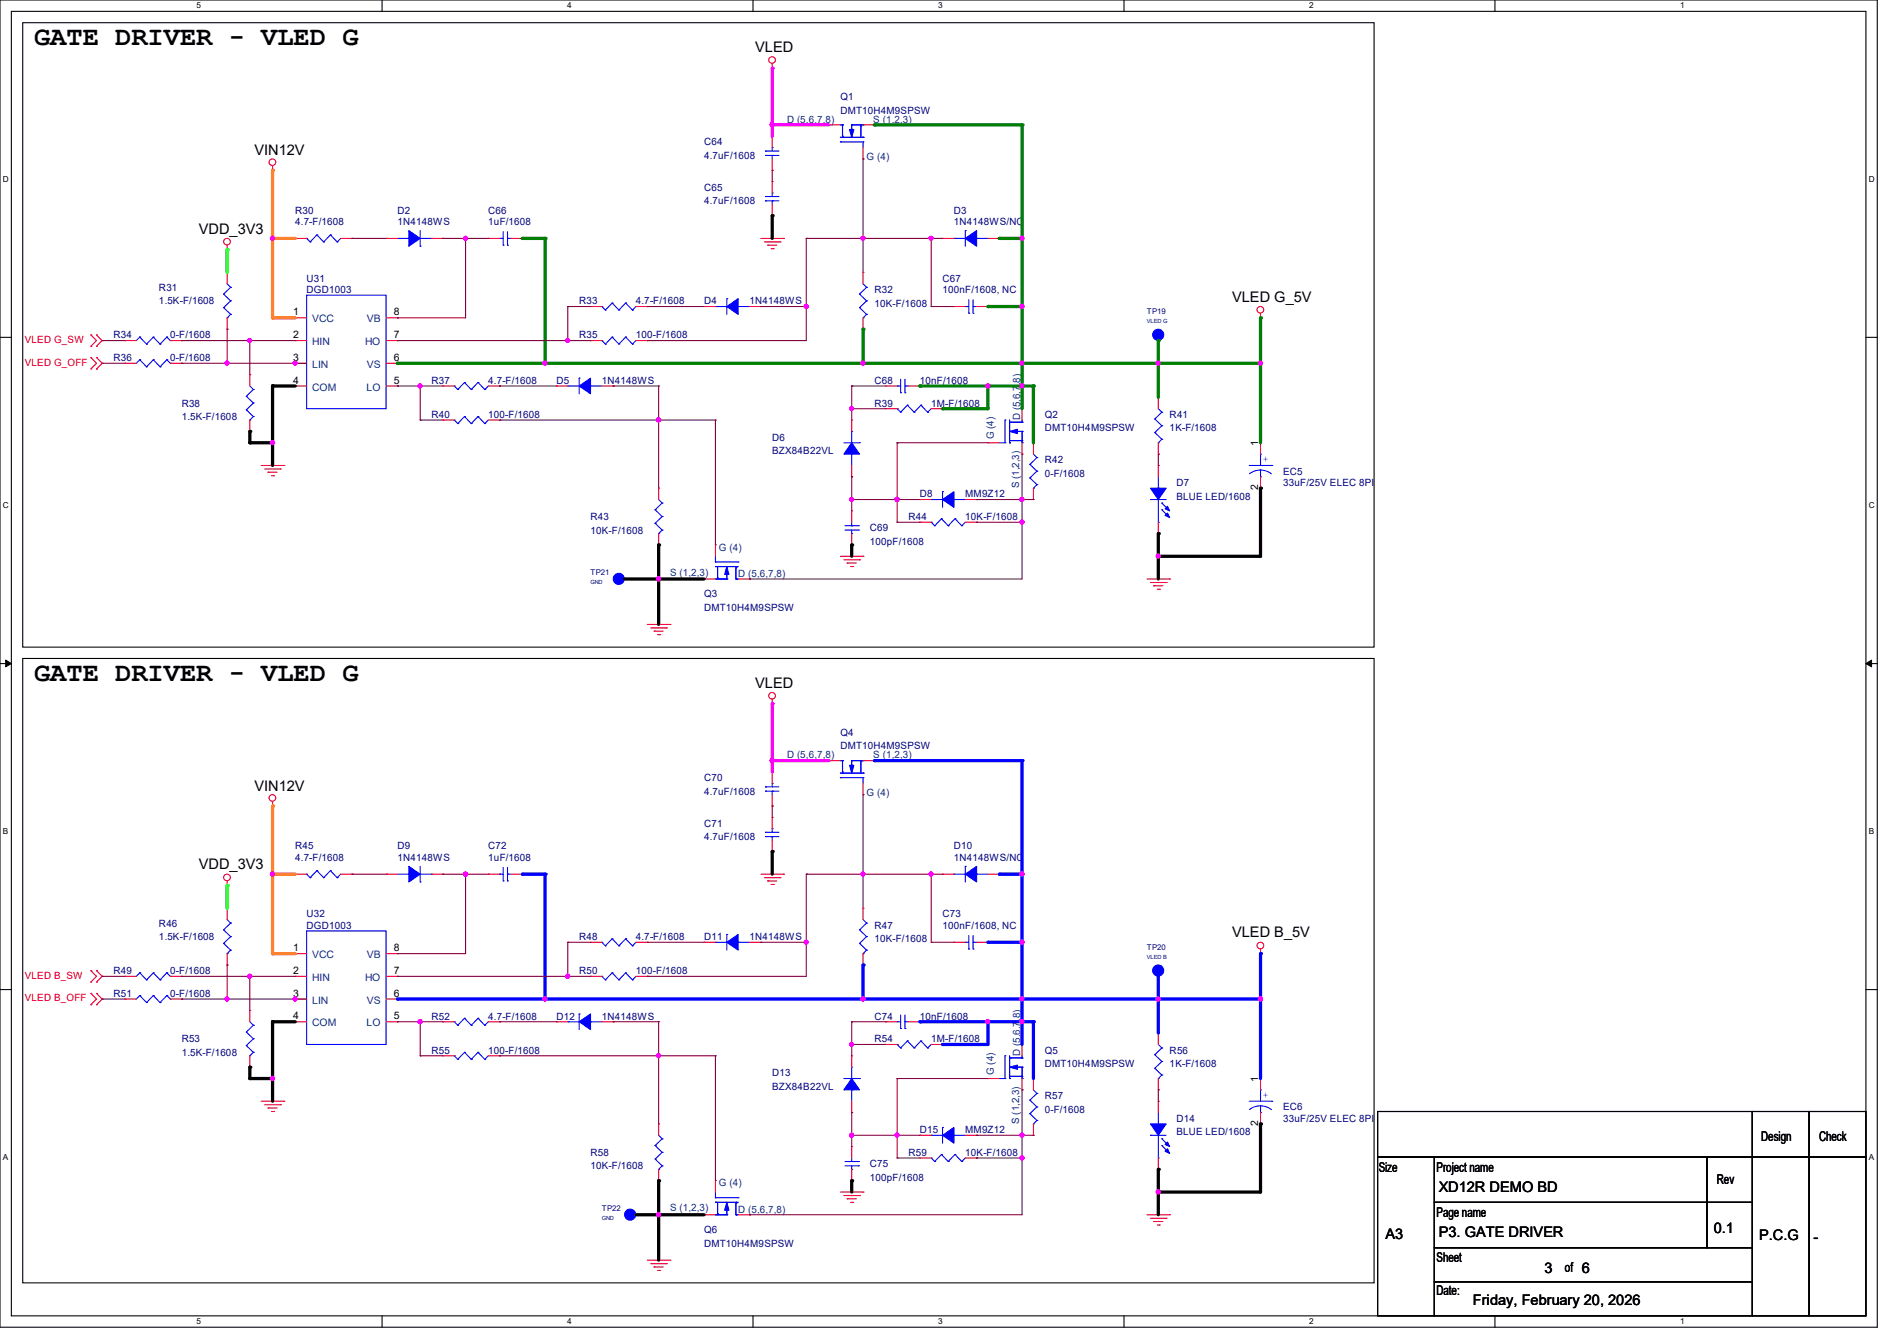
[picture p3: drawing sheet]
<svg xmlns="http://www.w3.org/2000/svg" width="297mm" height="210mm" viewBox="0 0 297 210" stroke-linecap="round" stroke-linejoin="round" font-family="sans-serif">
<defs><g id="words">
<g font-size="4.2">
<text x="5.3" y="7.1">GATE DRIVER - VLED G</text>
<text x="5.3" y="106.7">GATE DRIVER - VLED G</text>
</g>
<g font-size="2.3">
<text x="118.2" y="8.1">VLED</text>
<text x="39.8" y="24.3">VIN12V</text>
<text x="31.1" y="36.6">VDD_3V3</text>
<text x="192.9" y="47.2">VLED G_5V</text>
<text x="118.2" y="107.7">VLED</text>
<text x="39.8" y="123.9">VIN12V</text>
<text x="31.1" y="136.1">VDD_3V3</text>
<text x="192.9" y="146.8">VLED B_5V</text>
<text x="225.3" y="186.6">XD12R DEMO BD</text>
<text x="216.9" y="194.1">A3</text>
<text x="225.3" y="193.8">P3. GATE DRIVER</text>
<text x="268.3" y="193">0.1</text>
<text x="275.4" y="194.3">P.C.G</text>
<text x="283.9" y="194.4">-</text>
<text x="241.8" y="199.4">3</text>
<text x="230.6" y="204.4">Friday, February 20, 2026</text>
</g>
<g font-size="2.1">
<text x="275.8" y="178.7">Design</text>
<text x="284.8" y="178.7">Check</text>
<text x="215.9" y="183.5">Size</text>
<text x="224.9" y="183.5">Project name</text>
<text x="268.8" y="185.4">Rev</text>
<text x="224.9" y="190.6">Page name</text>
<text x="224.9" y="197.7">Sheet</text>
<text x="224.9" y="202.9">Date:</text>
<text x="245" y="199.1">of 6</text>
</g>
<g font-size="1.6" fill="#000080">
<text x="131.6" y="15.7">Q1</text>
<text x="131.6" y="17.8">DMT10H4M9SPSW</text>
<text x="110.2" y="22.8">C64</text>
<text x="110.2" y="29.9">C65</text>
<text x="110.2" y="24.9">4.7uF/1608</text>
<text x="46.2" y="33.4">R30</text>
<text x="46.2" y="35.2">4.7-F/1608</text>
<text x="62.2" y="33.4">D2</text>
<text x="62.2" y="35.2">1N4148WS</text>
<text x="76.5" y="33.4">C66</text>
<text x="76.5" y="35.2">1uF/1608</text>
<text x="110.2" y="32">4.7uF/1608</text>
<text x="149.4" y="33.4">D3</text>
<text x="149.4" y="35.2">1N4148WS/NC</text>
<text x="24.9" y="45.5">R31</text>
<text x="24.9" y="47.7">1.5K-F/1608</text>
<text x="48" y="44.1">U31</text>
<text x="48" y="45.9">DGD1003</text>
<text x="90.7" y="47.7">R33</text>
<text x="99.6" y="47.7">4.7-F/1608</text>
<text x="110.2" y="47.7">D4</text>
<text x="117.3" y="47.7">1N4148WS</text>
<text x="136.9" y="45.9">R32</text>
<text x="147.6" y="44.1">C67</text>
<text x="147.6" y="45.9">100nF/1608, NC</text>
<text x="17.8" y="53">R34</text>
<text x="26.7" y="53">0-F/1608</text>
<text x="90.7" y="53">R35</text>
<text x="99.6" y="53">100-F/1608</text>
<text x="136.9" y="48">10K-F/1608</text>
<text x="17.8" y="56.6">R36</text>
<text x="26.7" y="56.6">0-F/1608</text>
<text x="28.4" y="63.7">R38</text>
<text x="28.4" y="65.8">1.5K-F/1608</text>
<text x="67.6" y="65.4">R40</text>
<text x="67.6" y="60.1">R37</text>
<text x="76.4" y="65.4">100-F/1608</text>
<text x="76.4" y="60.1">4.7-F/1608</text>
<text x="87.1" y="60.1">D5</text>
<text x="94.2" y="60.1">1N4148WS</text>
<text x="136.9" y="63.7">R39</text>
<text x="136.9" y="60.1">C68</text>
<text x="144" y="60.1">10nF/1608</text>
<text x="145.8" y="63.7">1M-F/1608</text>
<text x="163.6" y="65.4">Q2</text>
<text x="183.1" y="65.4">R41</text>
<text x="120.9" y="69">D6</text>
<text x="120.9" y="71.1">BZX84B22VL</text>
<text x="163.6" y="67.6">DMT10H4M9SPSW</text>
<text x="183.1" y="67.6">1K-F/1608</text>
<text x="144" y="77.9">D8</text>
<text x="151.1" y="77.9">MM9Z12</text>
<text x="163.6" y="72.6">R42</text>
<text x="163.6" y="74.7">0-F/1608</text>
<text x="184.2" y="76.1">D7</text>
<text x="200.9" y="74.3">EC5</text>
<text x="200.9" y="76.1">33uF/25V ELEC 8PI</text>
<text x="92.5" y="81.4">R43</text>
<text x="92.5" y="83.6">10K-F/1608</text>
<text x="136.2" y="83.2">C69</text>
<text x="142.2" y="81.4">R44</text>
<text x="151.1" y="81.4">10K-F/1608</text>
<text x="184.2" y="78.2">BLUE LED/1608</text>
<text x="136.2" y="85.3">100pF/1608</text>
<text x="110.2" y="93.6">Q3</text>
<text x="110.2" y="95.7">DMT10H4M9SPSW</text>
<text x="131.6" y="115.2">Q4</text>
<text x="131.6" y="117.3">DMT10H4M9SPSW</text>
<text x="110.2" y="122.3">C70</text>
<text x="110.2" y="124.5">4.7uF/1608</text>
<text x="110.2" y="129.5">C71</text>
<text x="110.2" y="131.6">4.7uF/1608</text>
<text x="46.2" y="133">R45</text>
<text x="46.2" y="134.8">4.7-F/1608</text>
<text x="62.2" y="133">D9</text>
<text x="62.2" y="134.8">1N4148WS</text>
<text x="76.5" y="133">C72</text>
<text x="76.5" y="134.8">1uF/1608</text>
<text x="149.4" y="133">D10</text>
<text x="149.4" y="134.8">1N4148WS/NC</text>
<text x="48" y="143.7">U32</text>
<text x="147.6" y="143.7">C73</text>
<text x="24.9" y="145.1">R46</text>
<text x="24.9" y="147.2">1.5K-F/1608</text>
<text x="48" y="145.5">DGD1003</text>
<text x="90.7" y="147.2">R48</text>
<text x="99.6" y="147.2">4.7-F/1608</text>
<text x="110.2" y="147.2">D11</text>
<text x="117.3" y="147.2">1N4148WS</text>
<text x="136.9" y="145.5">R47</text>
<text x="136.9" y="147.6">10K-F/1608</text>
<text x="147.6" y="145.5">100nF/1608, NC</text>
<text x="17.8" y="152.6">R49</text>
<text x="26.7" y="152.6">0-F/1608</text>
<text x="90.7" y="152.6">R50</text>
<text x="99.6" y="152.6">100-F/1608</text>
<text x="17.8" y="156.1">R51</text>
<text x="26.7" y="156.1">0-F/1608</text>
<text x="67.6" y="159.7">R52</text>
<text x="76.4" y="159.7">4.7-F/1608</text>
<text x="87.1" y="159.7">D12</text>
<text x="94.2" y="159.7">1N4148WS</text>
<text x="136.9" y="159.7">C74</text>
<text x="144" y="159.7">10nF/1608</text>
<text x="28.4" y="163.2">R53</text>
<text x="28.4" y="165.3">1.5K-F/1608</text>
<text x="67.6" y="165">R55</text>
<text x="76.4" y="165">100-F/1608</text>
<text x="136.9" y="163.2">R54</text>
<text x="145.8" y="163.2">1M-F/1608</text>
<text x="163.6" y="165">Q5</text>
<text x="163.6" y="167.1">DMT10H4M9SPSW</text>
<text x="183.1" y="165">R56</text>
<text x="183.1" y="167.1">1K-F/1608</text>
<text x="120.9" y="168.6">D13</text>
<text x="120.9" y="170.7">BZX84B22VL</text>
<text x="163.6" y="172.1">R57</text>
<text x="200.9" y="173.9">EC6</text>
<text x="144" y="177.5">D15</text>
<text x="151.1" y="177.5">MM9Z12</text>
<text x="163.6" y="174.2">0-F/1608</text>
<text x="184.2" y="175.7">D14</text>
<text x="184.2" y="177.8">BLUE LED/1608</text>
<text x="200.9" y="175.7">33uF/25V ELEC 8PI</text>
<text x="92.5" y="181">R58</text>
<text x="92.5" y="183.1">10K-F/1608</text>
<text x="136.2" y="182.8">C75</text>
<text x="136.2" y="184.9">100pF/1608</text>
<text x="142.2" y="181">R59</text>
<text x="151.1" y="181">10K-F/1608</text>
<text x="110.2" y="193.1">Q6</text>
<text x="110.2" y="195.2">DMT10H4M9SPSW</text>
</g>
<g font-size="1.6" fill="#004080">
<text x="123.2" y="19.2">D (5,6,7,8)</text>
<text x="136.7" y="19.2">S (1,2,3)</text>
<text x="135.7" y="25.1">G (4)</text>
<text x="48.9" y="50.5">VCC</text>
<text x="57.4" y="50.5">VB</text>
<text x="48.9" y="54.1">HIN</text>
<text x="48.9" y="57.6">LIN</text>
<text x="57.1" y="54.1">HO</text>
<text x="57.4" y="57.6">VS</text>
<text x="48.9" y="61.2">COM</text>
<text x="57.4" y="61.2">LO</text>
<text x="159.7" y="65.8" transform="rotate(-90 159.7 65.8)">D (5,6,7,8)</text>
<text x="155.6" y="68.8" transform="rotate(-90 155.6 68.8)">G (4)</text>
<text x="159.6" y="76.5" transform="rotate(-90 159.6 76.5)">S (1,2,3)</text>
<text x="112.6" y="86.2">G (4)</text>
<text x="104.9" y="90.2">S (1,2,3)</text>
<text x="115.6" y="90.3">D (5,6,7,8)</text>
<text x="123.2" y="118.8">D (5,6,7,8)</text>
<text x="136.7" y="118.8">S (1,2,3)</text>
<text x="135.7" y="124.7">G (4)</text>
<text x="48.9" y="150.1">VCC</text>
<text x="48.9" y="153.6">HIN</text>
<text x="57.1" y="153.6">HO</text>
<text x="57.4" y="150.1">VB</text>
<text x="48.9" y="157.2">LIN</text>
<text x="48.9" y="160.7">COM</text>
<text x="57.4" y="160.7">LO</text>
<text x="57.4" y="157.2">VS</text>
<text x="159.7" y="165.4" transform="rotate(-90 159.7 165.4)">D (5,6,7,8)</text>
<text x="155.6" y="168.4" transform="rotate(-90 155.6 168.4)">G (4)</text>
<text x="159.6" y="176" transform="rotate(-90 159.6 176)">S (1,2,3)</text>
<text x="112.6" y="185.8">G (4)</text>
<text x="104.9" y="189.7">S (1,2,3)</text>
<text x="115.6" y="189.9">D (5,6,7,8)</text>
</g>
<g font-size="1.6" fill="#f00">
<text x="3.9" y="53.7">VLED G_SW</text>
<text x="3.9" y="57.3">VLED G_OFF</text>
<text x="3.9" y="153.3">VLED B_SW</text>
<text x="3.9" y="156.8">VLED B_OFF</text>
</g>
<g font-size="1.6">
<text x="45.9" y="49.4">1</text>
<text x="45.9" y="53">2</text>
<text x="61.7" y="53">7</text>
<text x="61.7" y="49.4">8</text>
<text x="45.9" y="56.5">3</text>
<text x="61.7" y="56.5">6</text>
<text x="45.9" y="60.1">4</text>
<text x="61.7" y="60.1">5</text>
<text x="197" y="69.9" transform="rotate(-90 197 69.9)">1</text>
<text x="197" y="76.8" transform="rotate(-90 197 76.8)">2</text>
<text x="45.9" y="149">1</text>
<text x="61.7" y="149">8</text>
<text x="45.9" y="152.5">2</text>
<text x="61.7" y="152.5">7</text>
<text x="45.9" y="156.1">3</text>
<text x="45.9" y="159.6">4</text>
<text x="61.7" y="159.6">5</text>
<text x="61.7" y="156.1">6</text>
<text x="197" y="169.5" transform="rotate(-90 197 169.5)">1</text>
<text x="197" y="176.4" transform="rotate(-90 197 176.4)">2</text>
</g>
<g font-size="1.6" fill="#00f">
<text x="197.7" y="72.3">+</text>
<text x="197.7" y="171.9">+</text>
</g>
<g font-size="1.3">
<text x="30.8" y="1.3">5</text>
<text x="88.8" y="1.3">4</text>
<text x="146.9" y="1.3">3</text>
<text x="205" y="1.3">2</text>
<text x="263.1" y="1.3">1</text>
<text x=".5" y="28.4">D</text>
<text x="292.6" y="28.4">D</text>
<text x=".5" y="79.5">C</text>
<text x="292.6" y="79.5">C</text>
<text x=".5" y="130.6">B</text>
<text x="292.6" y="130.6">B</text>
<text x=".5" y="181.7">A</text>
<text x="292.6" y="181.7">A</text>
<text x="30.8" y="207.4">5</text>
<text x="88.8" y="207.4">4</text>
<text x="146.9" y="207.4">3</text>
<text x="205" y="207.4">2</text>
<text x="263.1" y="207.4">1</text>
</g>
<g font-size="1.2" fill="#000080">
<text x="179.6" y="49.1">TP19</text>
<text x="92.5" y="90">TP21</text>
<text x="179.6" y="148.7">TP20</text>
<text x="94.2" y="189.6">TP22</text>
</g>
<g font-size=".9" fill="#000080">
<text x="179.6" y="50.6">VLED G</text>
<text x="92.5" y="91.5">GND</text>
<text x="179.6" y="150.2">VLED B</text>
<text x="94.2" y="191.1">GND</text>
</g>
</g></defs>
<path d="M0 0h293.9v207.9h-293.9zM1.8 1.8h290.3v204.3h-290.3z" fill="none" stroke="#000" stroke-width=".17"/>
<g fill="#fff">
<path d="M30.8 .2h.7v1.4h-.7z"/>
<path d="M30.8 206.2h.7v1.4h-.7z"/>
</g>
<path d="M59.8 0v1.8M59.8 206.1v1.8" fill="none" stroke="#000" stroke-width=".17"/>
<g fill="#fff">
<path d="M88.8 .2h.7v1.4h-.7z"/>
<path d="M88.8 206.2h.7v1.4h-.7z"/>
</g>
<path d="M117.9 0v1.8M117.9 206.1v1.8" fill="none" stroke="#000" stroke-width=".17"/>
<g fill="#fff">
<path d="M146.9 .2h.7v1.4h-.7z"/>
<path d="M146.9 206.2h.7v1.4h-.7z"/>
</g>
<path d="M176 0v1.8M176 206.1v1.8" fill="none" stroke="#000" stroke-width=".17"/>
<g fill="#fff">
<path d="M205 .2h.7v1.4h-.7z"/>
<path d="M205 206.2h.7v1.4h-.7z"/>
</g>
<path d="M234.1 0v1.8M234.1 206.1v1.8" fill="none" stroke="#000" stroke-width=".17"/>
<g fill="#fff">
<path d="M263.1 .2h.6v1.4h-.6z"/>
<path d="M263.1 206.2h.6v1.4h-.6z"/>
<path d="M.5 27.3h.9v1.4h-.9z"/>
<path d="M292.6 27.3h.9v1.4h-.9z"/>
<path d="M.5 78.4h.9v1.4h-.9z"/>
<path d="M292.6 78.4h.9v1.4h-.9z"/>
</g>
<path d="M0 52.8h1.8M292.1 52.8h1.8" fill="none" stroke="#000" stroke-width=".17"/>
<g fill="#fff">
<path d="M.5 129.5h.8v1.4h-.8z"/>
<path d="M292.6 129.5h.8v1.4h-.8z"/>
</g>
<path d="M0 103.9h1.8M292.1 103.9h1.8" fill="none" stroke="#000" stroke-width=".17"/>
<path d="M.9 103.4l.9 .5-.9 .5zM292.1 103.9l.9-.5v1z" fill="#000" stroke="#000" stroke-width=".16"/>
<g fill="#fff">
<path d="M.5 180.5h.8v1.4h-.8z"/>
<path d="M292.6 180.5h.8v1.4h-.8z"/>
</g>
<g fill="none" stroke="#000" stroke-width=".17">
<path d="M3.6 3.6h211.5v97.7h-211.5zM3.6 103.1h211.5v97.8h-211.5zM0 155h1.8M292.1 155h1.8M215.7 174.1h58.7v7.1h-58.7zM274.4 174.1h8.9v7.1h-8.9zM283.3 174.1h8.8v7.1h-8.8zM215.7 181.2h8.9v24.9h-8.9zM224.6 181.2h42.7v7.1h-42.7zM224.6 188.3h42.7v7.1h-42.7zM224.6 195.4h49.8v5.3h-49.8zM267.3 181.2h7.1v7.1h-7.1z"/>
<path d="M267.3 188.3h7.1v7.1h-7.1zM274.4 181.2h8.9v24.9h-8.9zM283.3 181.2h8.8v24.9h-8.8zM224.6 200.7h49.8v5.4h-49.8z"/>
</g>
<g fill="none" stroke="#f00" stroke-width=".17">
<path d="M120.9 10.7h.1M120.9 9.9v.8M129.8 19.6h.1M129.8 19.6h1.8M135.1 19.6h1.8M136.9 19.6h.1M35.6 39.1h.1M35.6 38.4v.7M42.7 26.7h.1M42.7 26v.7M46.2 37.3h.1M46.2 37.3h1.8"/>
<path d="M53.3 37.3h1.8M55.1 37.3h.1M60.5 37.3h.1M60.5 37.3h1.7M67.6 37.3h1.7M69.3 37.3h.1M76.5 37.3h.1M76.5 37.3h1.7M80 37.3h1.8M81.8 37.3h.1M119.1 37.3h3.6M119.7 37.9h2.4"/>
<path d="M120.2 38.4h.1M120.2 38.4h1.4M120.7 38.9h.4M120.9 33.8h.1M120.9 28.4h.1M120.9 26.7h.1M120.9 21.3h.1M120.9 21.3v1.8M120.9 24.9v1.8M120.9 28.4v1.8M120.9 32v1.8M121.1 38.9h.1"/>
<path d="M122.1 37.9h.1M122.7 37.3h.1M135.1 24.9h.1M135.1 23.1v1.8M147.6 37.3h.1M147.6 37.3h1.8M154.7 37.3h1.8M156.5 37.3h.1M14.2 54.2h.1M14.2 52.5h.1M14.2 57.8h.1M14.2 56h.1"/>
<path d="M14.2 52.5l.9 .8-.9 .9M14.2 56l.9 .9-.9 .9M15.1 52.5h.1M15.1 54.2h.1M15.1 56h.1M15.1 57.8h.1M15.1 52.5l.9 .8-.9 .9M15.1 56l.9 .9-.9 .9M19.6 56.9h.1M19.6 53.3h.1M19.6 56.9h1.7M19.6 53.3h1.7"/>
<path d="M26.7 56.9h1.7M26.7 53.3h1.7M28.4 56.9h.1M28.4 53.3h.1M35.6 42.7h.1M35.6 51.6h.1M35.6 42.7v1.7M35.6 49.8v1.8M39.1 58.7h.1M39.1 58.7v1.8M46.2 49.8h.1M46.2 53.3h.1"/>
<path d="M46.2 56.9h.1M46.2 56.9h1.8M46.2 49.8h1.8M46.2 53.3h1.8M60.5 56.9h1.7M60.5 49.8h1.7M60.5 53.3h1.7M62.2 56.9h.1M62.2 53.3h.1M62.2 49.8h.1M92.5 48h.1M92.5 53.3h.1"/>
<path d="M92.5 53.3h1.7M92.5 48h1.7M99.6 53.3h1.7M99.6 48h1.7M101.3 48h.1M101.3 53.3h.1M110.2 48h.1M110.2 48h1.8M117.3 48h1.8M119.1 48h.1M135.1 42.7h.1M135.1 51.6h.1"/>
<path d="M135.1 42.7v1.7M135.1 49.8v1.8M149.4 48h.1M149.4 48h1.7M152.9 48h1.8M154.7 48h.1M181.4 53.3h.1M197.4 49.8h.1M197.4 49.1v.7M39.1 67.6h.1M39.1 65.8v1.8M40.9 72.9h3.6"/>
<path d="M41.4 73.4h2.5M42 74h.1M42 74h1.4M42.5 74.5h.3M42.8 74.5h.1M43.9 73.4h.1M44.5 72.9h.1M46.2 60.5h.1M46.2 60.5h1.8M60.5 60.5h1.7M62.2 60.5h.1M69.3 65.8h.1"/>
<path d="M69.3 60.5h.1M69.3 60.5h1.8M69.3 65.8h1.8M76.5 60.5h1.7M76.5 65.8h1.7M78.2 65.8h.1M78.2 60.5h.1M87.1 60.5h.1M87.1 60.5h1.8M94.2 60.5h1.8M96 60.5h.1M103.1 76.5h.1"/>
<path d="M103.1 76.5v1.7M133.4 74.7h.1M133.4 65.8h.1M133.4 65.8v1.8M133.4 72.9v1.8M138.7 64h.1M138.7 60.5h.1M138.7 60.5h1.8M138.7 64h1.8M142.2 60.5h1.8M144 78.2h.1M144 60.5h.1"/>
<path d="M144 78.2h1.8M145.8 64h1.8M147.6 64h.1M151.1 78.2h1.8M152.9 78.2h.1M154.7 69.3h.1M154.7 69.3h1.8M160 64h.1M160 71.1h.1M160 64v1.8M160 69.3v1.8M161.8 69.3h.1"/>
<path d="M161.8 78.2h.1M161.8 69.3v1.8M161.8 76.5v1.7M181.4 62.2h.1M181.4 71.1h.1M181.4 72.9h.1M181.4 62.2v1.8M181.4 69.3v1.8M181.4 72.9v1.8M197.4 69.3h.1M197.4 76.5h.1M197.4 69.3v1.8"/>
<path d="M197.4 74.7v1.8M97.8 90.7h.1M101.3 97.8h3.6M101.9 98.3h2.5M102.4 98.8h.1M102.4 98.8h1.4M103 99.4h.3M103.1 85.3h.1M103.1 83.6v1.7M103.3 99.4h.1M104.4 98.3h.1M104.9 97.8h.1"/>
<path d="M110.2 90.7h.1M110.2 90.7h1.8M112 85.3h.1M112 85.3v1.8M115.6 90.7h1.7M117.3 90.7h.1M131.6 87.1h3.5M132.1 87.7h2.5M132.6 88.2h.1M132.6 88.2h1.5M133.2 88.7h.3M133.4 80h.1"/>
<path d="M133.4 85.3h.1M133.4 80v1.8M133.4 83.6v1.7M133.5 88.7h.1M134.6 87.7h.1M135.1 87.1h.1M144 81.8h.1M144 81.8h1.8M151.1 81.8h1.8M152.9 81.8h.1M179.6 90.7h3.5M180.1 91.2h2.5"/>
<path d="M180.6 91.7h.1M180.6 91.7h1.5M181.2 92.3h.3M181.4 83.6h.1M181.4 81.8v1.8M181.5 92.3h.1M182.6 91.2h.1M183.1 90.7h.1M120.9 110.2h.1M120.9 109.5v.7M129.8 119.1h.1M129.8 119.1h1.8"/>
<path d="M135.1 119.1h1.8M136.9 119.1h.1M35.6 138.7h.1M35.6 138v.7M42.7 126.2h.1M42.7 125.5v.7M46.2 136.9h.1M46.2 136.9h1.8M53.3 136.9h1.8M55.1 136.9h.1M60.5 136.9h.1M60.5 136.9h1.7"/>
<path d="M67.6 136.9h1.7M69.3 136.9h.1M76.5 136.9h.1M76.5 136.9h1.7M80 136.9h1.8M81.8 136.9h.1M119.1 136.9h3.6M119.7 137.5h2.4M120.2 138h.1M120.2 138h1.4M120.7 138.5h.4M120.9 126.2h.1"/>
<path d="M120.9 120.9h.1M120.9 133.4h.1M120.9 128h.1M120.9 120.9v1.8M120.9 124.5v1.7M120.9 128v1.8M120.9 131.6v1.8M121.1 138.5h.1M122.1 137.5h.1M122.7 136.9h.1M135.1 124.5h.1M135.1 122.7v1.8"/>
<path d="M147.6 136.9h.1M147.6 136.9h1.8M154.7 136.9h1.8M156.5 136.9h.1M14.2 153.8h.1M14.2 152h.1M14.2 157.4h.1M14.2 155.6h.1M14.2 152l.9 .9-.9 .9M14.2 155.6l.9 .9-.9 .9M15.1 152h.1M15.1 153.8h.1"/>
<path d="M15.1 155.6h.1M15.1 157.4h.1M15.1 152l.9 .9-.9 .9M15.1 155.6l.9 .9-.9 .9M19.6 156.5h.1M19.6 152.9h.1M19.6 152.9h1.7M19.6 156.5h1.7M26.7 152.9h1.7M26.7 156.5h1.7M28.4 156.5h.1M28.4 152.9h.1"/>
<path d="M35.6 142.2h.1M35.6 151.1h.1M35.6 142.2v1.8M35.6 149.4v1.7M39.1 158.2h.1M39.1 158.2v1.8M46.2 149.4h.1M46.2 152.9h.1M46.2 156.5h.1M46.2 152.9h1.8M46.2 156.5h1.8M46.2 149.4h1.8"/>
<path d="M60.5 152.9h1.7M60.5 156.5h1.7M60.5 149.4h1.7M62.2 156.5h.1M62.2 152.9h.1M62.2 149.4h.1M92.5 152.9h.1M92.5 147.6h.1M92.5 152.9h1.7M92.5 147.6h1.7M99.6 152.9h1.7M99.6 147.6h1.7"/>
<path d="M101.3 152.9h.1M101.3 147.6h.1M110.2 147.6h.1M110.2 147.6h1.8M117.3 147.6h1.8M119.1 147.6h.1M135.1 142.2h.1M135.1 151.1h.1M135.1 142.2v1.8M135.1 149.4v1.7M149.4 147.6h.1M149.4 147.6h1.7"/>
<path d="M152.9 147.6h1.8M154.7 147.6h.1M181.4 152.9h.1M197.4 149.4h.1M197.4 148.6v.8M39.1 167.1h.1M39.1 165.4v1.7M40.9 172.5h3.6M41.4 173h2.5M42 173.5h.1M42 173.5h1.4M42.5 174.1h.3"/>
<path d="M42.8 174.1h.1M43.9 173h.1M44.5 172.5h.1M46.2 160h.1M46.2 160h1.8M60.5 160h1.7M62.2 160h.1M69.3 160h.1M69.3 165.4h.1M69.3 160h1.8M69.3 165.4h1.8M76.5 160h1.7"/>
<path d="M76.5 165.4h1.7M78.2 160h.1M78.2 165.4h.1M87.1 160h.1M87.1 160h1.8M94.2 160h1.8M96 160h.1M103.1 176h.1M103.1 176v1.8M133.4 179.6h.1M133.4 174.2h.1M133.4 165.4h.1"/>
<path d="M133.4 165.4v1.7M133.4 172.5v1.7M133.4 179.6v1.8M138.7 163.6h.1M138.7 160h.1M138.7 160h1.8M138.7 163.6h1.8M142.2 160h1.8M144 160h.1M144 177.8h.1M144 177.8h1.8M145.8 163.6h1.8"/>
<path d="M147.6 163.6h.1M151.1 177.8h1.8M152.9 177.8h.1M154.7 168.9h.1M154.7 168.9h1.8M160 163.6h.1M160 170.7h.1M160 163.6v1.8M160 168.9v1.8M161.8 168.9h.1M161.8 177.8h.1M161.8 168.9v1.8"/>
<path d="M161.8 176v1.8M181.4 172.5h.1M181.4 161.8h.1M181.4 170.7h.1M181.4 161.8v1.8M181.4 168.9v1.8M181.4 172.5v1.7M197.4 168.9h.1M197.4 176h.1M197.4 168.9v1.8M197.4 174.2v1.8M99.6 190.2h.1"/>
<path d="M101.3 197.4h3.6M101.9 197.9h2.5M102.4 198.4h.1M102.4 198.4h1.4M103 199h.3M103.1 184.9h.1M103.1 183.1v1.8M103.3 199h.1M104.4 197.9h.1M104.9 197.4h.1M110.2 190.2h.1M110.2 190.2h1.8"/>
<path d="M112 184.9h.1M112 184.9v1.8M115.6 190.2h1.7M117.3 190.2h.1M131.6 186.7h3.5M132.1 187.2h2.5M132.6 187.7h.1M132.6 187.7h1.5M133.2 188.3h.3M133.4 184.9h.1M133.4 183.1v1.8M133.5 188.3h.1"/>
<path d="M134.6 187.2h.1M135.1 186.7h.1M144 181.4h.1M144 181.4h1.8M151.1 181.4h1.8M152.9 181.4h.1M179.6 190.2h3.5M180.1 190.8h2.5M180.6 191.3h.1M180.6 191.3h1.5M181.2 191.9h.3M181.4 183.1h.1"/>
<path d="M181.4 181.4v1.7M181.5 191.9h.1M182.6 190.8h.1M183.1 190.2h.1"/>
<circle cx="120.9" cy="9.4" r=".52"/>
<circle cx="35.5" cy="37.8" r=".52"/>
<circle cx="42.7" cy="25.4" r=".52"/>
<circle cx="197.3" cy="48.5" r=".52"/>
<circle cx="120.9" cy="109" r=".52"/>
<circle cx="35.5" cy="137.4" r=".52"/>
<circle cx="42.7" cy="125" r=".52"/>
<circle cx="197.3" cy="148.1" r=".52"/>
</g>
<g fill="none" stroke="#00f" stroke-width=".17">
<path d="M131.6 19.6h.3M131.9 19.6h.1M131.9 19.6v1.9M133.4 19.6h.1M133.4 19.6v1.9M133.4 19.6h1.7M134.8 19.7h.1M134.8 19.6h.1M134.8 19.6v1.9M135.1 19.6h.1M48 37.3h.1M48 37.3l.6 .6"/>
<path d="M48.6 37.9h.1M49.6 36.8h.1M49.6 36.8l1.1 1.1M49.6 36.8l-1 1.1M50.7 37.9h.1M51.7 36.8h.1M51.7 36.8l1.1 1.1M51.7 36.8l-1 1.1M52.8 37.9h.1M53.3 37.3l-.5 .6M62.2 37.3h1.8M64 37.3h.1"/>
<path d="M65.8 38.6h.1M65.8 36.1v2.5M65.8 37.3h1.8M67.6 37.3h.1M78.2 37.3h.1M78.2 37.3h.6M78.8 38.4h.1M78.8 36.3v2.1M79.5 37.3h.1M79.5 38.4h.1M79.5 36.3v2.1M79.5 37.3h.5"/>
<path d="M119.8 30.8h.1M119.8 31.5h.1M119.8 23.7h.1M119.8 24.3h.1M119.8 30.8h2.2M119.8 31.5h2.2M119.8 23.7h2.2M119.8 24.3h2.2M120.9 30.2h.1M120.9 31.5h.1M120.9 23.1h.1M120.9 24.3h.1"/>
<path d="M120.9 23.1v.6M120.9 24.3v.6M120.9 30.2v.6M120.9 31.5v.5M131.6 22.2h.1M131.6 21.5h3.5M131.6 22.2h3.5M131.9 21.3h.1M131.9 21.5h.1M135.1 21.5h.1M135.1 22.2h.1M135.1 22.2v.9"/>
<path d="M149.4 37.3h.1M149.4 37.3h1.7M151.1 36.1h.1M151.1 36.1v2.5M152.9 37.3h.1M152.9 37.3h1.8M21.9 56.3h.1M21.9 52.8h.1M21.9 56.3l-.6 .6M21.9 56.3l1 1.1M21.9 52.8l-.6 .5M21.9 52.8l1 1.1"/>
<path d="M22.9 57.4h.1M22.9 53.9h.1M24 56.3h.1M24 52.8h.1M24 56.3l-1.1 1.1M24 56.3l1.1 1.1M24 52.8l-1.1 1.1M24 52.8l1.1 1.1M25.1 57.4h.1M25.1 53.9h.1M26.1 56.3h.1M26.1 52.8h.1"/>
<path d="M26.1 56.3l-1 1.1M26.1 56.3l.6 .6M26.1 52.8l-1 1.1M26.1 52.8l.6 .5M26.7 56.9h.1M26.7 53.3h.1M35 46.1h.1M35 48.2h.1M35 46.1l1.1 1M35 48.2l1.1 1M35.6 49.8h.1M35.6 44.4l.5 .6"/>
<path d="M36.1 45h.1M36.1 47.1h.1M36.1 49.2h.1M36.1 45l-1.1 1.1M36.1 47.1l-1.1 1.1M36.1 49.2l-.5 .6M48 46.2h12.5v17.8h-12.5zM72.7 59.9h.1M72.7 59.9l1.1 1.1M72.7 59.9l-1 1.1M74.8 59.9h.1M74.8 59.9l1.1 1.1"/>
<path d="M74.8 59.9l-1 1.1M90.7 59.2h.1M90.7 59.2v2.5M94.2 48h.1M94.2 53.3h.1M94.2 48l.6 .6M94.2 53.3l.6 .6M94.8 48.6h.1M94.8 53.9h.1M95.8 47.5h.1M95.8 52.8h.1M95.8 47.5l1.1 1.1"/>
<path d="M95.8 47.5l-1 1.1M95.8 52.8l1.1 1.1M95.8 52.8l-1 1.1M96.9 48.6h.1M96.9 53.9h.1M98 47.5h.1M98 52.8h.1M98 47.5l1 1.1M98 47.5l-1.1 1.1M98 52.8l1 1.1M98 52.8l-1.1 1.1M99 48.6h.1"/>
<path d="M99 53.9h.1M99.6 48l-.6 .6M99.6 53.3l-.6 .6M112 48h.1M112 48h1.8M113.8 46.8h.1M113.8 46.8v2.4M115.6 48h.1M115.6 48h1.7M134.6 46.1h.1M134.6 48.2h.1M134.6 46.1l1.1 1"/>
<path d="M134.6 48.2l1.1 1M135.1 49.8h.1M135.1 44.4l.6 .6M135.7 45h.1M135.7 47.1h.1M135.7 49.2h.1M135.7 45l-1.1 1.1M135.7 47.1l-1.1 1.1M135.7 49.2l-.6 .6M141 59.4v2.1M141.7 59.4v2.1M151.1 48h.1"/>
<path d="M151.1 48h.6M151.7 49.1h.1M151.7 46.9v2.2M152.4 48h.1M152.4 49.1h.1M152.4 46.9v2.2M152.4 48h.5M38.6 62.1h.1M38.6 64.2h.1M38.6 62.1l1.1 1M38.6 64.2l1.1 1M39.1 65.8h.1"/>
<path d="M39.1 60.5l.6 .5M39.7 61h.1M39.7 63.1h.1M39.7 65.2h.1M39.7 61l-1.1 1.1M39.7 63.1l-1.1 1.1M39.7 65.2l-.6 .6M71.1 65.8h.1M71.1 60.5h.1M71.1 65.8l.6 .5M71.1 60.5l.6 .5M71.7 66.3h.1"/>
<path d="M71.7 61h.1M72.7 65.2h.1M72.7 65.2l1.1 1.1M72.7 65.2l-1 1.1M73.8 66.3h.1M73.8 61h.1M74.8 65.2h.1M74.8 65.2l1.1 1.1M74.8 65.2l-1 1.1M75.9 66.3h.1M75.9 61h.1M76.5 65.8l-.6 .5"/>
<path d="M76.5 60.5l-.6 .5M88.9 60.5h.1M88.9 60.5h1.8M92.5 60.5h.1M92.5 60.5h1.7M102.6 79.8h.1M102.6 79.8l1.1 1.1M103.1 78.2l.6 .6M103.7 78.8h.1M103.7 78.8l-1.1 1M132.1 69.3h2.5M133.4 71.1h.1"/>
<path d="M133.4 67.6h.1M133.4 67.6v1.7M133.4 71.1v1.8M134.6 69.3h.1M140.5 64h.1M140.5 60.5h.1M140.5 64l.5 .6M140.5 60.5h.5M141 64.6h.1M141 61.5h.1M141.7 60.5h.1M141.7 61.5h.1"/>
<path d="M141.7 60.5h.5M142.1 63.5h.1M142.1 63.5l1 1.1M142.1 63.5l-1.1 1.1M143.1 64.6h.1M144.2 63.5h.1M144.2 63.5l1 1.1M144.2 63.5l-1.1 1.1M145.2 64.6h.1M145.8 78.2h.1M145.8 78.2h1.8M145.8 64l-.6 .6"/>
<path d="M147.6 77h.1M147.6 77v2.5M149.4 78.2h.1M149.4 78.2h1.7M156.5 69.3h.9M157.4 69.3h.1M157.4 65.8h.1M157.4 65.8v3.5M158.1 69.3h.1M158.1 66.1h.1M158.1 65.8v3.5M158.1 66.1h1.9"/>
<path d="M158.1 67.6h1.9M158.1 69h1.9M158.2 66.1h.1M159.9 69h.1M160 66.1h.1M160 67.6h.1M160 69.3h.1M160 69h.1M160 65.8v.3M160 67.6v1.7M161.2 72.7h.1M161.2 74.8h.1"/>
<path d="M161.2 72.7l1.1 1.1M161.2 74.8l1.1 1.1M161.8 76.5h.1M161.8 71.1l.5 .6M162.3 71.7h.1M162.3 73.8h.1M162.3 75.9h.1M162.3 71.7l-1.1 1M162.3 73.8l-1.1 1M162.3 75.9l-.5 .6M180.1 78.2h.1M180.1 78.2h2.5"/>
<path d="M180.8 65.6h.1M180.8 67.7h.1M180.8 65.6l1.1 1.1M180.8 67.7l1.1 1.1M181.4 69.3h.1M181.4 76.5h.1M181.4 74.7v1.8M181.4 78.2v3.6M181.4 64l.5 .6M181.9 64.6h.1M181.9 66.7h.1M181.9 68.8h.1"/>
<path d="M181.9 78.8h.1M181.9 79.8h.1M181.9 64.6l-1.1 1M181.9 66.7l-1.1 1M181.9 68.8l-.5 .5M181.9 78.8l1.1 1M181.9 79.8l1.1 1.1M195.6 72.9h3.5M197.4 74.7h.1M197.4 73.6l1 .2 .7 .4M197.4 73.6l-.8 .1-1 .5M197.4 71.1h.1"/>
<path d="M197.4 71.1v1.8M197.4 73.6v1.1M199.1 72.9h.1M102.6 82h.1M102.6 82l1.1 1M103.1 83.6h.1M103.7 80.9h.1M103.7 83h.1M103.7 80.9l-1.1 1.1M103.7 83l-.6 .6M112 88.7h.1M112 90.7h.1"/>
<path d="M112 88h.1M112 88.7h3.6M112 90.7h1.8M112 87.1v.9M112 88h3.6M112.4 90.5h.1M112.4 90.7h.1M112.4 88.7v2M113.8 90.7h.1M113.8 88.7v2M115.2 90.7h.1M115.2 88.9h.1"/>
<path d="M115.2 88.7h.1M115.2 90.7h.4M115.2 88.7v2M115.6 88h.1M132.3 83h2.1M132.3 82.3h2.1M133.4 83.6h.1M133.4 82.3h.1M133.4 81.8v.5M133.4 83v.6M134.4 83h.1M134.4 82.3h.1"/>
<path d="M145.8 81.8h.1M145.8 81.8l.5 .5M146.3 82.3h.1M147.4 81.2h.1M147.4 81.2l1.1 1.1M147.4 81.2l-1.1 1.1M148.5 82.3h.1M149.5 81.2h.1M149.5 81.2l1.1 1.1M149.5 81.2l-1 1.1M150.6 82.3h.1M151.1 81.8l-.5 .5"/>
<path d="M181.4 81.8h.1M131.6 119.1h.3M131.9 119.1h.1M131.9 119.1v2M133.4 119.1h.1M133.4 119.1v2M133.4 119.1h1.7M134.8 119.3h.1M134.8 119.1h.1M134.8 119.1v2M135.1 119.1h.1M48 136.9h.1"/>
<path d="M48 136.9l.6 .6M48.6 137.5h.1M49.6 136.4h.1M49.6 136.4l1.1 1.1M49.6 136.4l-1 1.1M50.7 137.5h.1M51.7 136.4h.1M51.7 136.4l1.1 1.1M51.7 136.4l-1 1.1M52.8 137.5h.1M53.3 136.9l-.5 .6M62.2 136.9h1.8"/>
<path d="M64 136.9h.1M65.8 138.1h.1M65.8 136.9h1.8M65.8 135.7v2.4M67.6 136.9h.1M78.2 136.9h.1M78.2 136.9h.6M78.8 138h.1M78.8 135.8v2.2M79.5 136.9h.1M79.5 138h.1M79.5 136.9h.5"/>
<path d="M79.5 135.8v2.2M119.8 123.2h.1M119.8 123.9h.1M119.8 130.3h.1M119.8 131h.1M119.8 123.2h2.2M119.8 123.9h2.2M119.8 130.3h2.2M119.8 131h2.2M120.9 122.7h.1M120.9 123.9h.1M120.9 129.8h.1"/>
<path d="M120.9 131h.1M120.9 122.7v.5M120.9 123.9v.6M120.9 129.8v.5M120.9 131v.6M131.6 121.8h.1M131.6 121.1h3.5M131.6 121.8h3.5M131.9 120.9h.1M131.9 121.1h.1M135.1 121.1h.1M135.1 121.8h.1"/>
<path d="M135.1 121.8v.9M149.4 136.9h.1M149.4 136.9h1.7M151.1 135.7h.1M151.1 135.7v2.4M152.9 136.9h.1M152.9 136.9h1.8M21.9 155.9h.1M21.9 152.4h.1M21.9 155.9l-.6 .6M21.9 155.9l1 1.1M21.9 152.4l-.6 .5"/>
<path d="M21.9 152.4l1 1.1M22.9 157h.1M22.9 153.5h.1M24 155.9h.1M24 152.4h.1M24 155.9l-1.1 1.1M24 155.9l1.1 1.1M24 152.4l-1.1 1.1M24 152.4l1.1 1.1M25.1 157h.1M25.1 153.5h.1M26.1 155.9h.1"/>
<path d="M26.1 152.4h.1M26.1 155.9l-1 1.1M26.1 155.9l.6 .6M26.1 152.4l-1 1.1M26.1 152.4l.6 .5M26.7 156.5h.1M26.7 152.9h.1M35 145.6h.1M35 147.7h.1M35 145.6l1.1 1.1M35 147.7l1.1 1.1M35.6 149.4h.1"/>
<path d="M35.6 144l.5 .6M36.1 144.6h.1M36.1 146.7h.1M36.1 148.8h.1M36.1 144.6l-1.1 1M36.1 146.7l-1.1 1M36.1 148.8l-.5 .6M48 145.8h12.5v17.8h-12.5zM72.7 159.5h.1M72.7 159.5l1.1 1.1M72.7 159.5l-1 1.1M74.8 159.5h.1"/>
<path d="M74.8 159.5l1.1 1.1M74.8 159.5l-1 1.1M90.7 158.8h.1M90.7 158.8v2.4M94.2 152.9h.1M94.2 147.6h.1M94.2 152.9l.6 .6M94.2 147.6l.6 .5M94.8 153.5h.1M94.8 148.1h.1M95.8 152.4h.1M95.8 147h.1"/>
<path d="M95.8 152.4l1.1 1.1M95.8 152.4l-1 1.1M95.8 147l1.1 1.1M95.8 147l-1 1.1M96.9 153.5h.1M96.9 148.1h.1M98 152.4h.1M98 147h.1M98 152.4l1 1.1M98 152.4l-1.1 1.1M98 147l1 1.1M98 147l-1.1 1.1"/>
<path d="M99 153.5h.1M99 148.1h.1M99.6 152.9l-.6 .6M99.6 147.6l-.6 .5M112 147.6h.1M112 147.6h1.8M113.8 146.3h.1M113.8 146.3v2.5M115.6 147.6h.1M115.6 147.6h1.7M134.6 145.6h.1M134.6 147.7h.1"/>
<path d="M134.6 145.6l1.1 1.1M134.6 147.7l1.1 1.1M135.1 149.4h.1M135.1 144l.6 .6M135.7 144.6h.1M135.7 146.7h.1M135.7 148.8h.1M135.7 144.6l-1.1 1M135.7 146.7l-1.1 1M135.7 148.8l-.6 .6M141 159v2.1M141.7 159v2.1"/>
<path d="M151.1 147.6h.1M151.1 147.6h.6M151.7 148.6h.1M151.7 146.5v2.1M152.4 147.6h.1M152.4 148.6h.1M152.4 147.6h.5M152.4 146.5v2.1M38.6 161.6h.1M38.6 163.7h.1M38.6 161.6l1.1 1.1M38.6 163.7l1.1 1.1"/>
<path d="M39.1 165.4h.1M39.1 160l.6 .6M39.7 160.6h.1M39.7 162.7h.1M39.7 164.8h.1M39.7 160.6l-1.1 1M39.7 162.7l-1.1 1M39.7 164.8l-.6 .6M71.1 160h.1M71.1 165.4h.1M71.1 160l.6 .6M71.1 165.4l.6 .5"/>
<path d="M71.7 160.6h.1M71.7 165.9h.1M72.7 164.8h.1M72.7 164.8l1.1 1.1M72.7 164.8l-1 1.1M73.8 160.6h.1M73.8 165.9h.1M74.8 164.8h.1M74.8 164.8l1.1 1.1M74.8 164.8l-1 1.1M75.9 160.6h.1M75.9 165.9h.1"/>
<path d="M76.5 160l-.6 .6M76.5 165.4l-.6 .5M88.9 160h.1M88.9 160h1.8M92.5 160h.1M92.5 160h1.7M102.6 179.4h.1M102.6 179.4l1.1 1.1M103.1 177.8l.6 .6M103.7 178.4h.1M103.7 178.4l-1.1 1M132.1 168.9h2.5"/>
<path d="M133.4 170.7h.1M133.4 167.1h.1M133.4 167.1v1.8M133.4 170.7v1.8M134.6 168.9h.1M140.5 163.6h.1M140.5 160h.1M140.5 160h.5M140.5 163.6l.5 .5M141 164.1h.1M141 161.1h.1M141.7 160h.1"/>
<path d="M141.7 161.1h.1M141.7 160h.5M142.1 163h.1M142.1 163l1 1.1M142.1 163l-1.1 1.1M143.1 164.1h.1M144.2 163h.1M144.2 163l1 1.1M144.2 163l-1.1 1.1M145.2 164.1h.1M145.8 177.8h.1M145.8 177.8h1.8"/>
<path d="M145.8 163.6l-.6 .5M147.6 176.6h.1M147.6 176.6v2.4M149.4 177.8h.1M149.4 177.8h1.7M156.5 168.9h.9M157.4 168.9h.1M157.4 165.4h.1M157.4 165.4v3.5M158.1 168.9h.1M158.1 165.7h.1M158.1 165.4v3.5"/>
<path d="M158.1 165.7h1.9M158.1 167.1h1.9M158.1 168.6h1.9M158.2 165.7h.1M159.9 168.6h.1M160 165.7h.1M160 167.1h.1M160 168.9h.1M160 168.6h.1M160 165.4v.3M160 167.1v1.8M161.2 172.3h.1"/>
<path d="M161.2 174.4h.1M161.2 172.3l1.1 1.1M161.2 174.4l1.1 1.1M161.8 176h.1M161.8 170.7l.5 .5M162.3 171.2h.1M162.3 173.4h.1M162.3 175.5h.1M162.3 171.2l-1.1 1.1M162.3 173.4l-1.1 1M162.3 175.5l-.5 .5M180.1 177.8h.1"/>
<path d="M180.1 177.8h2.5M180.8 165.2h.1M180.8 167.3h.1M180.8 165.2l1.1 1M180.8 167.3l1.1 1.1M181.4 176h.1M181.4 168.9h.1M181.4 174.2v1.8M181.4 177.8v3.6M181.4 163.6l.5 .5M181.9 178.4h.1M181.9 179.4h.1"/>
<path d="M181.9 164.1h.1M181.9 166.2h.1M181.9 168.4h.1M181.9 178.4l1.1 1M181.9 179.4l1.1 1.1M181.9 164.1l-1.1 1.1M181.9 166.2l-1.1 1.1M181.9 168.4l-.5 .5M195.6 172.5h3.5M197.4 174.2h.1M197.4 173.2l1 .2 .7 .4M197.4 173.2l-.8 .1-1 .5"/>
<path d="M197.4 170.7h.1M197.4 170.7v1.8M197.4 173.2v1M199.1 172.5h.1M102.6 181.5h.1M102.6 181.5l1.1 1.1M103.1 183.1h.1M103.7 180.5h.1M103.7 182.6h.1M103.7 180.5l-1.1 1M103.7 182.6l-.6 .5M112 188.3h.1"/>
<path d="M112 190.2h.1M112 187.6h.1M112 186.7v.9M112 188.3h3.6M112 190.2h1.8M112 187.6h3.6M112.4 190.1h.1M112.4 190.2h.1M112.4 188.3v1.9M113.8 190.2h.1M113.8 188.3v1.9M115.2 190.2h.1"/>
<path d="M115.2 188.5h.1M115.2 188.3h.1M115.2 188.3v1.9M115.2 190.2h.4M115.6 187.6h.1M132.3 182.6h2.1M132.3 181.9h2.1M133.4 183.1h.1M133.4 181.9h.1M133.4 181.4v.5M133.4 182.6v.5M134.4 182.6h.1"/>
<path d="M134.4 181.9h.1M145.8 181.4h.1M145.8 181.4l.5 .5M146.3 181.9h.1M147.4 180.8h.1M147.4 180.8l1.1 1.1M147.4 180.8l-1.1 1.1M148.5 181.9h.1M149.5 180.8h.1M149.5 180.8l1.1 1.1M149.5 180.8l-1 1.1M150.6 181.9h.1"/>
<path d="M151.1 181.4l-.5 .5M181.4 181.4h.1"/>
</g>
<g fill="#00f" stroke="#00f" stroke-width=".17">
<path d="M158.1 67.6l1.2-.4v.7z"/>
<path d="M113.8 88.7l.3 1.3h-.6z"/>
<path d="M158.1 167.1l1.2-.3v.7z"/>
<path d="M133 20.3h.7l-.3 1.2z"/>
<path d="M113.8 188.3l.3 1.2h-.6z"/>
<path d="M133 119.8h.7l-.3 1.3z"/>
<path d="M151.1 136.9l1.8-1.2v2.4z" fill-rule="evenodd"/>
<path d="M147.6 78.2l1.8-1.2v2.5z" fill-rule="evenodd"/>
<path d="M90.7 160l1.8-1.2v2.4z" fill-rule="evenodd"/>
<path d="M64 36.1l1.8 1.2-1.8 1.3z" fill-rule="evenodd"/>
<path d="M113.8 48l1.8-1.2v2.4z" fill-rule="evenodd"/>
<path d="M180.1 176h2.5l-1.2 1.8z" fill-rule="evenodd"/>
<path d="M182.4 180.3l.4-.4 .3 .7z" fill-rule="evenodd"/>
<path d="M182.4 179.2l.4-.3 .3 .7z" fill-rule="evenodd"/>
<path d="M147.6 177.8l1.8-1.2v2.4z" fill-rule="evenodd"/>
<path d="M133.4 69.3l1.2 1.8h-2.5z" fill-rule="evenodd"/>
<path d="M133.4 168.9l1.2 1.8h-2.5z" fill-rule="evenodd"/>
<path d="M151.1 37.3l1.8-1.2v2.5z" fill-rule="evenodd"/>
<path d="M180.1 76.5h2.5l-1.2 1.7z" fill-rule="evenodd"/>
<path d="M182.4 80.7l.4-.4 .3 .8z" fill-rule="evenodd"/>
<path d="M182.4 79.7l.4-.4 .3 .7z" fill-rule="evenodd"/>
<path d="M90.7 60.5l1.8-1.3v2.5z" fill-rule="evenodd"/>
<path d="M64 135.7l1.8 1.2-1.8 1.2z" fill-rule="evenodd"/>
<path d="M113.8 147.6l1.8-1.3v2.5z" fill-rule="evenodd"/>
<circle cx="181.3" cy="52.4" r=".87"/>
<circle cx="181.3" cy="152" r=".87"/>
<circle cx="96.9" cy="90.7" r=".87"/>
<circle cx="98.7" cy="190.2" r=".87"/>
</g>
<path d="M120.9 10.7v8.9" fill="none" stroke="#f0f" stroke-width=".51"/>
<circle cx="120.9" cy="10.7" r=".25" fill="#f0f"/>
<circle cx="120.9" cy="19.5" r=".32" fill="#f0f" stroke="#f0f" stroke-width=".17"/>
<path d="M120.9 19.6h8.9" fill="none" stroke="#f0f" stroke-width=".51"/>
<circle cx="120.9" cy="19.6" r=".25" fill="#f0f"/>
<path d="M120.9 19.6v1.7" fill="none" stroke="#f0f" stroke-width=".51"/>
<circle cx="120.9" cy="19.6" r=".25" fill="#f0f"/>
<path d="M136.9 19.6h23.1" fill="none" stroke="#008000" stroke-width=".51"/>
<circle cx="136.9" cy="19.6" r=".25" fill="#008000"/>
<path d="M160 19.6v17.7" fill="none" stroke="#008000" stroke-width=".51"/>
<circle cx="160" cy="19.6" r=".25" fill="#008000"/>
<g fill="#f0f" stroke="#f0f" stroke-width=".17">
<circle cx="160" cy="37.3" r=".32"/>
<circle cx="135.1" cy="37.3" r=".32"/>
</g>
<path d="M135.1 24.9h.1M135.1 24.9v12.4" fill="none" stroke="#800040" stroke-width=".17"/>
<path d="M42.7 26.7v10.6" fill="none" stroke="#ff8000" stroke-width=".51"/>
<circle cx="42.7" cy="26.7" r=".25" fill="#ff8000"/>
<circle cx="42.7" cy="37.3" r=".32" fill="#f0f" stroke="#f0f" stroke-width=".17"/>
<path d="M120.9 26.7h.1M120.9 26.7v1.7" fill="none" stroke="#800040" stroke-width=".17"/>
<path d="M120.9 33.8v3.5" fill="none" stroke="#000" stroke-width=".51"/>
<circle cx="120.9" cy="33.8" r=".25" fill="#000"/>
<path d="M42.7 37.3v12.5" fill="none" stroke="#ff8000" stroke-width=".51"/>
<circle cx="42.7" cy="37.3" r=".25" fill="#ff8000"/>
<path d="M42.7 37.3h3.5" fill="none" stroke="#ff8000" stroke-width=".51"/>
<circle cx="42.7" cy="37.3" r=".25" fill="#ff8000"/>
<path d="M55.1 37.3h.1M55.1 37.3h5.4M69.3 37.3h.1M69.3 37.3h7.2M72.9 37.3h.1M72.9 37.3v12.5" fill="none" stroke="#800040" stroke-width=".17"/>
<circle cx="72.9" cy="37.3" r=".32" fill="#f0f" stroke="#f0f" stroke-width=".17"/>
<path d="M81.8 37.3h3.5" fill="none" stroke="#008000" stroke-width=".51"/>
<circle cx="81.8" cy="37.3" r=".25" fill="#008000"/>
<path d="M85.3 37.3v19.6" fill="none" stroke="#008000" stroke-width=".51"/>
<circle cx="85.3" cy="37.3" r=".25" fill="#008000"/>
<path d="M126.2 37.3h.1M126.2 37.3h21.4M126.2 37.3v10.7M135.1 37.3h.1M135.1 37.3v5.4M145.8 37.3h.1M145.8 37.3v10.7" fill="none" stroke="#800040" stroke-width=".17"/>
<g fill="#f0f" stroke="#f0f" stroke-width=".17">
<circle cx="126.2" cy="48" r=".32"/>
<circle cx="145.8" cy="37.3" r=".32"/>
</g>
<path d="M156.5 37.3h3.5" fill="none" stroke="#008000" stroke-width=".51"/>
<circle cx="156.5" cy="37.3" r=".25" fill="#008000"/>
<path d="M160 37.3v10.7" fill="none" stroke="#008000" stroke-width=".51"/>
<circle cx="160" cy="37.3" r=".25" fill="#008000"/>
<path d="M35.6 39.1v3.6" fill="none" stroke="#0f0" stroke-width=".51"/>
<circle cx="35.6" cy="39.1" r=".25" fill="#0f0"/>
<path d="M88.9 48h.1M88.9 48h3.6M88.9 48v5.3M101.3 48h.1M101.3 48h8.9M119.1 48h.1M119.1 48h7.1M126.2 48h.1M126.2 48v5.3M145.8 48h.1M145.8 48h3.6" fill="none" stroke="#800040" stroke-width=".17"/>
<path d="M154.7 48h5.3" fill="none" stroke="#008000" stroke-width=".51"/>
<circle cx="154.7" cy="48" r=".25" fill="#008000"/>
<path d="M160 48v8.9" fill="none" stroke="#008000" stroke-width=".51"/>
<circle cx="160" cy="48" r=".25" fill="#008000"/>
<circle cx="160" cy="48" r=".32" fill="#f0f" stroke="#f0f" stroke-width=".17"/>
<path d="M42.7 49.8h3.5" fill="none" stroke="#ff8000" stroke-width=".51"/>
<circle cx="42.7" cy="49.8" r=".25" fill="#ff8000"/>
<path d="M62.2 49.8h.1M62.2 49.8h10.7" fill="none" stroke="#800040" stroke-width=".17"/>
<path d="M197.4 49.8v7.1" fill="none" stroke="#008000" stroke-width=".51"/>
<circle cx="197.4" cy="49.8" r=".25" fill="#008000"/>
<g fill="#f0f" stroke="#f0f" stroke-width=".17">
<circle cx="197.3" cy="56.9" r=".32"/>
<circle cx="35.5" cy="56.9" r=".32"/>
</g>
<path d="M35.6 51.6h.1M35.6 51.6v5.3" fill="none" stroke="#800040" stroke-width=".17"/>
<path d="M135.1 51.6v5.3" fill="none" stroke="#008000" stroke-width=".51"/>
<circle cx="135.1" cy="51.6" r=".25" fill="#008000"/>
<g fill="none" stroke="#800040" stroke-width=".17">
<path d="M16 53.3h.1M16 56.9h.1M16 53.3h3.6M16 56.9h3.6M28.4 53.3h.1M28.4 56.9h.1M28.4 53.3h17.8M28.4 56.9h19.6M35.6 56.9h.1M39.1 53.3h.1M39.1 53.3v5.4M46.2 56.9h.1"/>
<path d="M62.2 53.3h.1M62.2 53.3h30.3M88.9 53.3h.1M101.3 53.3h.1M101.3 53.3h24.9"/>
</g>
<g fill="#f0f" stroke="#f0f" stroke-width=".17">
<circle cx="39.1" cy="53.3" r=".32"/>
<circle cx="88.9" cy="53.3" r=".32"/>
<circle cx="46.2" cy="56.9" r=".32"/>
</g>
<path d="M62.2 56.9h23.1" fill="none" stroke="#008000" stroke-width=".51"/>
<circle cx="62.2" cy="56.9" r=".25" fill="#008000"/>
<circle cx="85.3" cy="56.9" r=".32" fill="#f0f" stroke="#f0f" stroke-width=".17"/>
<path d="M85.3 56.9h49.8" fill="none" stroke="#008000" stroke-width=".51"/>
<circle cx="85.3" cy="56.9" r=".25" fill="#008000"/>
<path d="M135.1 56.9h24.9" fill="none" stroke="#008000" stroke-width=".51"/>
<circle cx="135.1" cy="56.9" r=".25" fill="#008000"/>
<g fill="#f0f" stroke="#f0f" stroke-width=".17">
<circle cx="160" cy="56.9" r=".32"/>
<circle cx="135.1" cy="56.9" r=".32"/>
</g>
<path d="M181.4 56.9v5.3" fill="none" stroke="#008000" stroke-width=".51"/>
<circle cx="181.4" cy="56.9" r=".25" fill="#008000"/>
<path d="M160 56.9h21.4" fill="none" stroke="#008000" stroke-width=".51"/>
<circle cx="181.4" cy="56.9" r=".25" fill="#008000"/>
<path d="M197.4 56.9v12.4" fill="none" stroke="#008000" stroke-width=".51"/>
<circle cx="197.4" cy="56.9" r=".25" fill="#008000"/>
<path d="M39.1 67.6v1.7h3.6M46.2 60.5h-3.5v12.4M197.4 76.5v10.6h-16M103.1 90.7h7.1M103.1 85.3v12.5M181.4 83.6v7.1" fill="none" stroke="#000" stroke-width=".51"/>
<g fill="#000">
<circle cx="39.1" cy="67.6" r=".25"/>
<circle cx="39.1" cy="69.3" r=".25"/>
<circle cx="42.7" cy="69.3" r=".25"/>
<circle cx="42.7" cy="60.5" r=".25"/>
<circle cx="197.4" cy="76.5" r=".25"/>
<circle cx="103.1" cy="90.7" r=".25"/>
<circle cx="103.1" cy="85.3" r=".25"/>
<circle cx="181.4" cy="83.6" r=".25"/>
<circle cx="181.4" cy="87.1" r=".25"/>
</g>
<g fill="#f0f" stroke="#f0f" stroke-width=".17">
<circle cx="42.7" cy="69.3" r=".32"/>
<circle cx="65.8" cy="60.4" r=".32"/>
<circle cx="103.1" cy="65.8" r=".32"/>
<circle cx="181.3" cy="87.1" r=".32"/>
<circle cx="103.1" cy="90.7" r=".32"/>
<circle cx="140.4" cy="78.2" r=".32"/>
<circle cx="160" cy="81.8" r=".32"/>
<circle cx="160" cy="78.2" r=".32"/>
</g>
<g fill="none" stroke="#800040" stroke-width=".17">
<path d="M62.2 60.5h.1M62.2 60.5h7.1M65.8 60.5h.1M65.8 65.8h.1M65.8 60.5v5.3M65.8 65.8h3.5M78.2 60.5h.1M78.2 65.8h.1M78.2 60.5h8.9M78.2 65.8h33.8M96 60.5h.1M96 60.5h7.1"/>
<path d="M103.1 60.5h.1M103.1 65.8h.1M103.1 60.5v16M112 65.8h.1M112 65.8v19.5M140.5 78.2h.1M140.5 78.2v3.6M140.5 78.2h3.5M152.9 78.2h.1M152.9 78.2h7.1M160 78.2h.1M160 71.1h.1"/>
<path d="M160 71.1v10.7h-7.1M181.4 71.1h.1M181.4 71.1v1.8M140.5 81.8h.1M140.5 81.8h3.5M152.9 81.8h.1"/>
</g>
<path d="M160 56.9v3.6" fill="none" stroke="#008000" stroke-width=".51"/>
<circle cx="160" cy="56.9" r=".25" fill="#008000"/>
<circle cx="160" cy="60.4" r=".32" fill="#f0f" stroke="#f0f" stroke-width=".17"/>
<path d="M147.6 64h7.1" fill="none" stroke="#008000" stroke-width=".51"/>
<circle cx="147.6" cy="64" r=".25" fill="#008000"/>
<path d="M154.7 60.5v3.5" fill="none" stroke="#008000" stroke-width=".51"/>
<circle cx="154.7" cy="60.5" r=".25" fill="#008000"/>
<path d="M144 60.5h10.7" fill="none" stroke="#008000" stroke-width=".51"/>
<circle cx="144" cy="60.5" r=".25" fill="#008000"/>
<circle cx="154.7" cy="60.4" r=".32" fill="#f0f" stroke="#f0f" stroke-width=".17"/>
<path d="M133.4 64h.1M133.4 60.5h.1M133.4 64h5.3M133.4 60.5v3.5M133.4 60.5h5.3" fill="none" stroke="#800040" stroke-width=".17"/>
<path d="M154.7 60.5h5.3" fill="none" stroke="#008000" stroke-width=".51"/>
<circle cx="154.7" cy="60.5" r=".25" fill="#008000"/>
<path d="M160 60.5v3.5" fill="none" stroke="#008000" stroke-width=".51"/>
<circle cx="160" cy="60.5" r=".25" fill="#008000"/>
<g fill="none" stroke="#800040" stroke-width=".17">
<path d="M133.4 64h.1M133.4 74.7h.1M133.4 78.2h.1M133.4 64v1.8M133.4 74.7v5.3M140.5 69.3h.1M140.5 69.3v8.9h-7.1M140.5 69.3h14.2M160 78.2h.1M160 78.2h1.8M117.3 90.7h.1M160 81.8h.1"/>
<path d="M160 81.8v8.9h-42.7"/>
</g>
<g fill="#f0f" stroke="#f0f" stroke-width=".17">
<circle cx="133.3" cy="64" r=".32"/>
<circle cx="133.3" cy="78.2" r=".32"/>
</g>
<path d="M133.4 85.3v1.8" fill="none" stroke="#000" stroke-width=".51"/>
<circle cx="133.4" cy="85.3" r=".25" fill="#000"/>
<path d="M161.8 60.5v8.8" fill="none" stroke="#008000" stroke-width=".51"/>
<circle cx="161.8" cy="60.5" r=".25" fill="#008000"/>
<path d="M160 60.5h1.8" fill="none" stroke="#008000" stroke-width=".51"/>
<circle cx="160" cy="60.5" r=".25" fill="#008000"/>
<path d="M120.9 110.2v8.9" fill="none" stroke="#f0f" stroke-width=".51"/>
<circle cx="120.9" cy="110.2" r=".25" fill="#f0f"/>
<circle cx="120.9" cy="119.1" r=".32" fill="#f0f" stroke="#f0f" stroke-width=".17"/>
<path d="M120.9 119.1h8.9" fill="none" stroke="#f0f" stroke-width=".51"/>
<circle cx="120.9" cy="119.1" r=".25" fill="#f0f"/>
<path d="M120.9 119.1v1.8" fill="none" stroke="#f0f" stroke-width=".51"/>
<circle cx="120.9" cy="119.1" r=".25" fill="#f0f"/>
<path d="M136.9 119.1h23.1" fill="none" stroke="#00f" stroke-width=".51"/>
<circle cx="136.9" cy="119.1" r=".25" fill="#00f"/>
<path d="M160 119.1v17.8" fill="none" stroke="#00f" stroke-width=".51"/>
<circle cx="160" cy="119.1" r=".25" fill="#00f"/>
<g fill="#f0f" stroke="#f0f" stroke-width=".17">
<circle cx="160" cy="136.9" r=".32"/>
<circle cx="135.1" cy="136.9" r=".32"/>
</g>
<path d="M135.1 124.5h.1M135.1 124.5v12.4" fill="none" stroke="#800040" stroke-width=".17"/>
<path d="M42.7 126.2v10.7" fill="none" stroke="#ff8000" stroke-width=".51"/>
<circle cx="42.7" cy="126.2" r=".25" fill="#ff8000"/>
<circle cx="42.7" cy="136.9" r=".32" fill="#f0f" stroke="#f0f" stroke-width=".17"/>
<path d="M120.9 126.2h.1M120.9 126.2v1.8" fill="none" stroke="#800040" stroke-width=".17"/>
<path d="M120.9 133.4v3.5" fill="none" stroke="#000" stroke-width=".51"/>
<circle cx="120.9" cy="133.4" r=".25" fill="#000"/>
<path d="M42.7 136.9v12.5" fill="none" stroke="#ff8000" stroke-width=".51"/>
<circle cx="42.7" cy="136.9" r=".25" fill="#ff8000"/>
<path d="M42.7 136.9h3.5" fill="none" stroke="#ff8000" stroke-width=".51"/>
<circle cx="42.7" cy="136.9" r=".25" fill="#ff8000"/>
<path d="M55.1 136.9h.1M55.1 136.9h5.4M69.3 136.9h.1M69.3 136.9h7.2M72.9 136.9h.1M72.9 136.9v12.5" fill="none" stroke="#800040" stroke-width=".17"/>
<circle cx="72.9" cy="136.9" r=".32" fill="#f0f" stroke="#f0f" stroke-width=".17"/>
<path d="M81.8 136.9h3.5" fill="none" stroke="#00f" stroke-width=".51"/>
<circle cx="81.8" cy="136.9" r=".25" fill="#00f"/>
<path d="M85.3 136.9v19.6" fill="none" stroke="#00f" stroke-width=".51"/>
<circle cx="85.3" cy="136.9" r=".25" fill="#00f"/>
<path d="M126.2 136.9h.1M126.2 136.9h21.4M126.2 136.9v10.7M135.1 136.9h.1M135.1 136.9v5.3M145.8 136.9h.1M145.8 136.9v10.7" fill="none" stroke="#800040" stroke-width=".17"/>
<g fill="#f0f" stroke="#f0f" stroke-width=".17">
<circle cx="126.2" cy="147.6" r=".32"/>
<circle cx="145.8" cy="136.9" r=".32"/>
</g>
<path d="M156.5 136.9h3.5" fill="none" stroke="#00f" stroke-width=".51"/>
<circle cx="156.5" cy="136.9" r=".25" fill="#00f"/>
<path d="M160 136.9v10.7" fill="none" stroke="#00f" stroke-width=".51"/>
<circle cx="160" cy="136.9" r=".25" fill="#00f"/>
<circle cx="160" cy="147.6" r=".32" fill="#f0f" stroke="#f0f" stroke-width=".17"/>
<path d="M35.6 138.7v3.5" fill="none" stroke="#0f0" stroke-width=".51"/>
<circle cx="35.6" cy="138.7" r=".25" fill="#0f0"/>
<path d="M88.9 147.6h.1M88.9 147.6h3.6M88.9 147.6v5.3M101.3 147.6h.1M101.3 147.6h8.9M119.1 147.6h.1M119.1 147.6h7.1M126.2 147.6h.1M126.2 147.6v5.3M145.8 147.6h.1M145.8 147.6h3.6" fill="none" stroke="#800040" stroke-width=".17"/>
<path d="M154.7 147.6h5.3" fill="none" stroke="#00f" stroke-width=".51"/>
<circle cx="154.7" cy="147.6" r=".25" fill="#00f"/>
<path d="M160 147.6v8.9" fill="none" stroke="#00f" stroke-width=".51"/>
<circle cx="160" cy="147.6" r=".25" fill="#00f"/>
<path d="M42.7 149.4h3.5" fill="none" stroke="#ff8000" stroke-width=".51"/>
<circle cx="42.7" cy="149.4" r=".25" fill="#ff8000"/>
<path d="M62.2 149.4h.1M62.2 149.4h10.7" fill="none" stroke="#800040" stroke-width=".17"/>
<path d="M197.4 149.4v7.1" fill="none" stroke="#00f" stroke-width=".51"/>
<circle cx="197.4" cy="149.4" r=".25" fill="#00f"/>
<path d="M35.6 151.1h.1M35.6 151.1v5.4" fill="none" stroke="#800040" stroke-width=".17"/>
<path d="M135.1 151.1v5.4" fill="none" stroke="#00f" stroke-width=".51"/>
<circle cx="135.1" cy="151.1" r=".25" fill="#00f"/>
<g fill="none" stroke="#800040" stroke-width=".17">
<path d="M16 152.9h.1M16 156.5h.1M16 152.9h3.6M16 156.5h3.6M28.4 152.9h.1M28.4 156.5h.1M28.4 152.9h17.8M28.4 156.5h19.6M35.6 156.5h.1M39.1 152.9h.1M39.1 152.9v5.3M46.2 156.5h.1"/>
<path d="M62.2 152.9h.1M62.2 152.9h30.3M88.9 152.9h.1M101.3 152.9h.1M101.3 152.9h24.9"/>
</g>
<g fill="#f0f" stroke="#f0f" stroke-width=".17">
<circle cx="39.1" cy="152.9" r=".32"/>
<circle cx="88.9" cy="152.9" r=".32"/>
<circle cx="46.2" cy="156.4" r=".32"/>
<circle cx="35.5" cy="156.4" r=".32"/>
</g>
<path d="M62.2 156.5h23.1" fill="none" stroke="#00f" stroke-width=".51"/>
<circle cx="62.2" cy="156.5" r=".25" fill="#00f"/>
<circle cx="85.3" cy="156.4" r=".32" fill="#f0f" stroke="#f0f" stroke-width=".17"/>
<path d="M85.3 156.5h49.8" fill="none" stroke="#00f" stroke-width=".51"/>
<circle cx="85.3" cy="156.5" r=".25" fill="#00f"/>
<path d="M135.1 156.5h24.9" fill="none" stroke="#00f" stroke-width=".51"/>
<circle cx="135.1" cy="156.5" r=".25" fill="#00f"/>
<g fill="#f0f" stroke="#f0f" stroke-width=".17">
<circle cx="160" cy="156.4" r=".32"/>
<circle cx="135.1" cy="156.4" r=".32"/>
</g>
<path d="M160 156.5h21.4" fill="none" stroke="#00f" stroke-width=".51"/>
<circle cx="160" cy="156.5" r=".25" fill="#00f"/>
<path d="M160 156.5v3.5" fill="none" stroke="#00f" stroke-width=".51"/>
<circle cx="160" cy="156.5" r=".25" fill="#00f"/>
<circle cx="160" cy="160" r=".32" fill="#f0f" stroke="#f0f" stroke-width=".17"/>
<path d="M181.4 156.5v5.3" fill="none" stroke="#00f" stroke-width=".51"/>
<circle cx="181.4" cy="156.5" r=".25" fill="#00f"/>
<circle cx="181.3" cy="156.4" r=".32" fill="#f0f" stroke="#f0f" stroke-width=".17"/>
<path d="M181.4 156.5h16" fill="none" stroke="#00f" stroke-width=".51"/>
<circle cx="181.4" cy="156.5" r=".25" fill="#00f"/>
<path d="M197.4 156.5v12.4" fill="none" stroke="#00f" stroke-width=".51"/>
<circle cx="197.4" cy="156.5" r=".25" fill="#00f"/>
<g fill="#f0f" stroke="#f0f" stroke-width=".17">
<circle cx="197.3" cy="156.4" r=".32"/>
<circle cx="65.8" cy="160" r=".32"/>
</g>
<path d="M46.2 160h-3.5v8.9" fill="none" stroke="#000" stroke-width=".51"/>
<circle cx="42.7" cy="160" r=".25" fill="#000"/>
<g fill="none" stroke="#800040" stroke-width=".17">
<path d="M62.2 160h.1M62.2 160h7.1M65.8 160h.1M65.8 160v5.4M78.2 160h.1M78.2 160h8.9M96 160h.1M96 160h7.1M103.1 160h.1M103.1 160v5.4M133.4 160h.1M133.4 160h5.3"/>
<path d="M133.4 160v3.6"/>
</g>
<path d="M144 160h10.7" fill="none" stroke="#00f" stroke-width=".51"/>
<circle cx="144" cy="160" r=".25" fill="#00f"/>
<circle cx="154.7" cy="160" r=".32" fill="#f0f" stroke="#f0f" stroke-width=".17"/>
<path d="M154.7 160v3.6" fill="none" stroke="#00f" stroke-width=".51"/>
<circle cx="154.7" cy="160" r=".25" fill="#00f"/>
<path d="M154.7 160h5.3" fill="none" stroke="#00f" stroke-width=".51"/>
<circle cx="154.7" cy="160" r=".25" fill="#00f"/>
<path d="M160 160v3.6" fill="none" stroke="#00f" stroke-width=".51"/>
<circle cx="160" cy="160" r=".25" fill="#00f"/>
<path d="M160 160h1.8" fill="none" stroke="#00f" stroke-width=".51"/>
<circle cx="160" cy="160" r=".25" fill="#00f"/>
<path d="M161.8 160v8.9" fill="none" stroke="#00f" stroke-width=".51"/>
<circle cx="161.8" cy="160" r=".25" fill="#00f"/>
<path d="M133.4 163.6h.1M133.4 163.6v1.8M133.4 163.6h5.3" fill="none" stroke="#800040" stroke-width=".17"/>
<circle cx="133.3" cy="163.6" r=".32" fill="#f0f" stroke="#f0f" stroke-width=".17"/>
<path d="M147.6 163.6h7.1" fill="none" stroke="#00f" stroke-width=".51"/>
<circle cx="147.6" cy="163.6" r=".25" fill="#00f"/>
<g fill="none" stroke="#800040" stroke-width=".17">
<path d="M65.8 165.4h.1M65.8 165.4h3.5M78.2 165.4h.1M78.2 165.4h33.8M103.1 165.4h.1M103.1 165.4v10.6M112 165.4h.1M112 165.4v19.5M133.4 174.2h.1M133.4 177.8h.1M133.4 174.2v5.4M133.4 177.8h10.6"/>
<path d="M140.5 168.9h.1M140.5 177.8h.1M140.5 168.9v12.5M140.5 168.9h14.2M152.9 177.8h.1M152.9 177.8h8.9M160 170.7h.1M160 177.8h.1M160 170.7v19.5h-42.7M181.4 170.7h.1M181.4 170.7v1.8M117.3 190.2h.1"/>
<path d="M140.5 181.4h.1M140.5 181.4h3.5M152.9 181.4h.1M152.9 181.4h7.1M160 181.4h.1"/>
</g>
<g fill="#f0f" stroke="#f0f" stroke-width=".17">
<circle cx="103.1" cy="165.3" r=".32"/>
<circle cx="42.7" cy="168.9" r=".32"/>
<circle cx="140.4" cy="177.8" r=".32"/>
<circle cx="133.3" cy="177.8" r=".32"/>
<circle cx="160" cy="177.8" r=".32"/>
<circle cx="160" cy="181.3" r=".32"/>
<circle cx="181.3" cy="186.7" r=".32"/>
<circle cx="103.1" cy="190.2" r=".32"/>
</g>
<path d="M39.1 167.1v1.8h3.6v3.6M197.4 176v10.7h-16M103.1 184.9v12.5M103.1 190.2h7.1M133.4 184.9v1.8M181.4 183.1v7.1" fill="none" stroke="#000" stroke-width=".51"/>
<g fill="#000">
<circle cx="39.1" cy="167.1" r=".25"/>
<circle cx="39.1" cy="168.9" r=".25"/>
<circle cx="42.7" cy="168.9" r=".25"/>
<circle cx="197.4" cy="176" r=".25"/>
<circle cx="103.1" cy="184.9" r=".25"/>
<circle cx="103.1" cy="190.2" r=".25"/>
<circle cx="133.4" cy="184.9" r=".25"/>
<circle cx="181.4" cy="186.7" r=".25"/>
<circle cx="181.4" cy="183.1" r=".25"/>
</g>
<path d="M181.4 53.3v3.6" fill="none" stroke="#008000" stroke-width=".51"/>
<circle cx="181.4" cy="53.3" r=".25" fill="#008000"/>
<circle cx="181.3" cy="56.9" r=".32" fill="#f0f" stroke="#f0f" stroke-width=".17"/>
<path d="M181.4 56.9h16" fill="none" stroke="#008000" stroke-width=".51"/>
<circle cx="181.4" cy="56.9" r=".25" fill="#008000"/>
<path d="M181.4 152.9v3.6" fill="none" stroke="#00f" stroke-width=".51"/>
<circle cx="181.4" cy="156.5" r=".25" fill="#00f"/>
<path d="M97.8 90.7h5.3M99.6 190.2h3.5" fill="none" stroke="#000" stroke-width=".51"/>
<g fill="#000">
<circle cx="103.1" cy="90.7" r=".25"/>
<circle cx="103.1" cy="190.2" r=".25"/>
</g>
<g fill="#f0f" stroke="#f0f" stroke-width=".17">
<circle cx="120.9" cy="19.5" r=".32"/>
<circle cx="160" cy="37.3" r=".32"/>
<circle cx="135.1" cy="37.3" r=".32"/>
<circle cx="42.7" cy="37.3" r=".32"/>
<circle cx="72.9" cy="37.3" r=".32"/>
<circle cx="126.2" cy="48" r=".32"/>
<circle cx="145.8" cy="37.3" r=".32"/>
<circle cx="160" cy="48" r=".32"/>
<circle cx="197.3" cy="56.9" r=".32"/>
<circle cx="35.5" cy="56.9" r=".32"/>
<circle cx="39.1" cy="53.3" r=".32"/>
<circle cx="88.9" cy="53.3" r=".32"/>
<circle cx="46.2" cy="56.9" r=".32"/>
<circle cx="85.3" cy="56.9" r=".32"/>
<circle cx="160" cy="56.9" r=".32"/>
<circle cx="135.1" cy="56.9" r=".32"/>
<circle cx="42.7" cy="69.3" r=".32"/>
<circle cx="65.8" cy="60.4" r=".32"/>
<circle cx="103.1" cy="65.8" r=".32"/>
<circle cx="181.3" cy="87.1" r=".32"/>
<circle cx="103.1" cy="90.7" r=".32"/>
<circle cx="140.4" cy="78.2" r=".32"/>
<circle cx="160" cy="81.8" r=".32"/>
<circle cx="160" cy="78.2" r=".32"/>
<circle cx="160" cy="60.4" r=".32"/>
<circle cx="154.7" cy="60.4" r=".32"/>
<circle cx="133.3" cy="64" r=".32"/>
<circle cx="133.3" cy="78.2" r=".32"/>
<circle cx="120.9" cy="119.1" r=".32"/>
<circle cx="160" cy="136.9" r=".32"/>
<circle cx="135.1" cy="136.9" r=".32"/>
<circle cx="42.7" cy="136.9" r=".32"/>
<circle cx="72.9" cy="136.9" r=".32"/>
<circle cx="126.2" cy="147.6" r=".32"/>
<circle cx="145.8" cy="136.9" r=".32"/>
<circle cx="160" cy="147.6" r=".32"/>
<circle cx="39.1" cy="152.9" r=".32"/>
<circle cx="88.9" cy="152.9" r=".32"/>
<circle cx="46.2" cy="156.4" r=".32"/>
<circle cx="35.5" cy="156.4" r=".32"/>
<circle cx="85.3" cy="156.4" r=".32"/>
<circle cx="160" cy="156.4" r=".32"/>
<circle cx="135.1" cy="156.4" r=".32"/>
<circle cx="160" cy="160" r=".32"/>
<circle cx="181.3" cy="156.4" r=".32"/>
<circle cx="197.3" cy="156.4" r=".32"/>
<circle cx="65.8" cy="160" r=".32"/>
<circle cx="154.7" cy="160" r=".32"/>
<circle cx="133.3" cy="163.6" r=".32"/>
<circle cx="103.1" cy="165.3" r=".32"/>
<circle cx="42.7" cy="168.9" r=".32"/>
<circle cx="140.4" cy="177.8" r=".32"/>
<circle cx="133.3" cy="177.8" r=".32"/>
<circle cx="160" cy="177.8" r=".32"/>
<circle cx="160" cy="181.3" r=".32"/>
<circle cx="181.3" cy="186.7" r=".32"/>
<circle cx="103.1" cy="190.2" r=".32"/>
<circle cx="181.3" cy="56.9" r=".32"/>
</g>
<use href="#words"/>
</svg>
